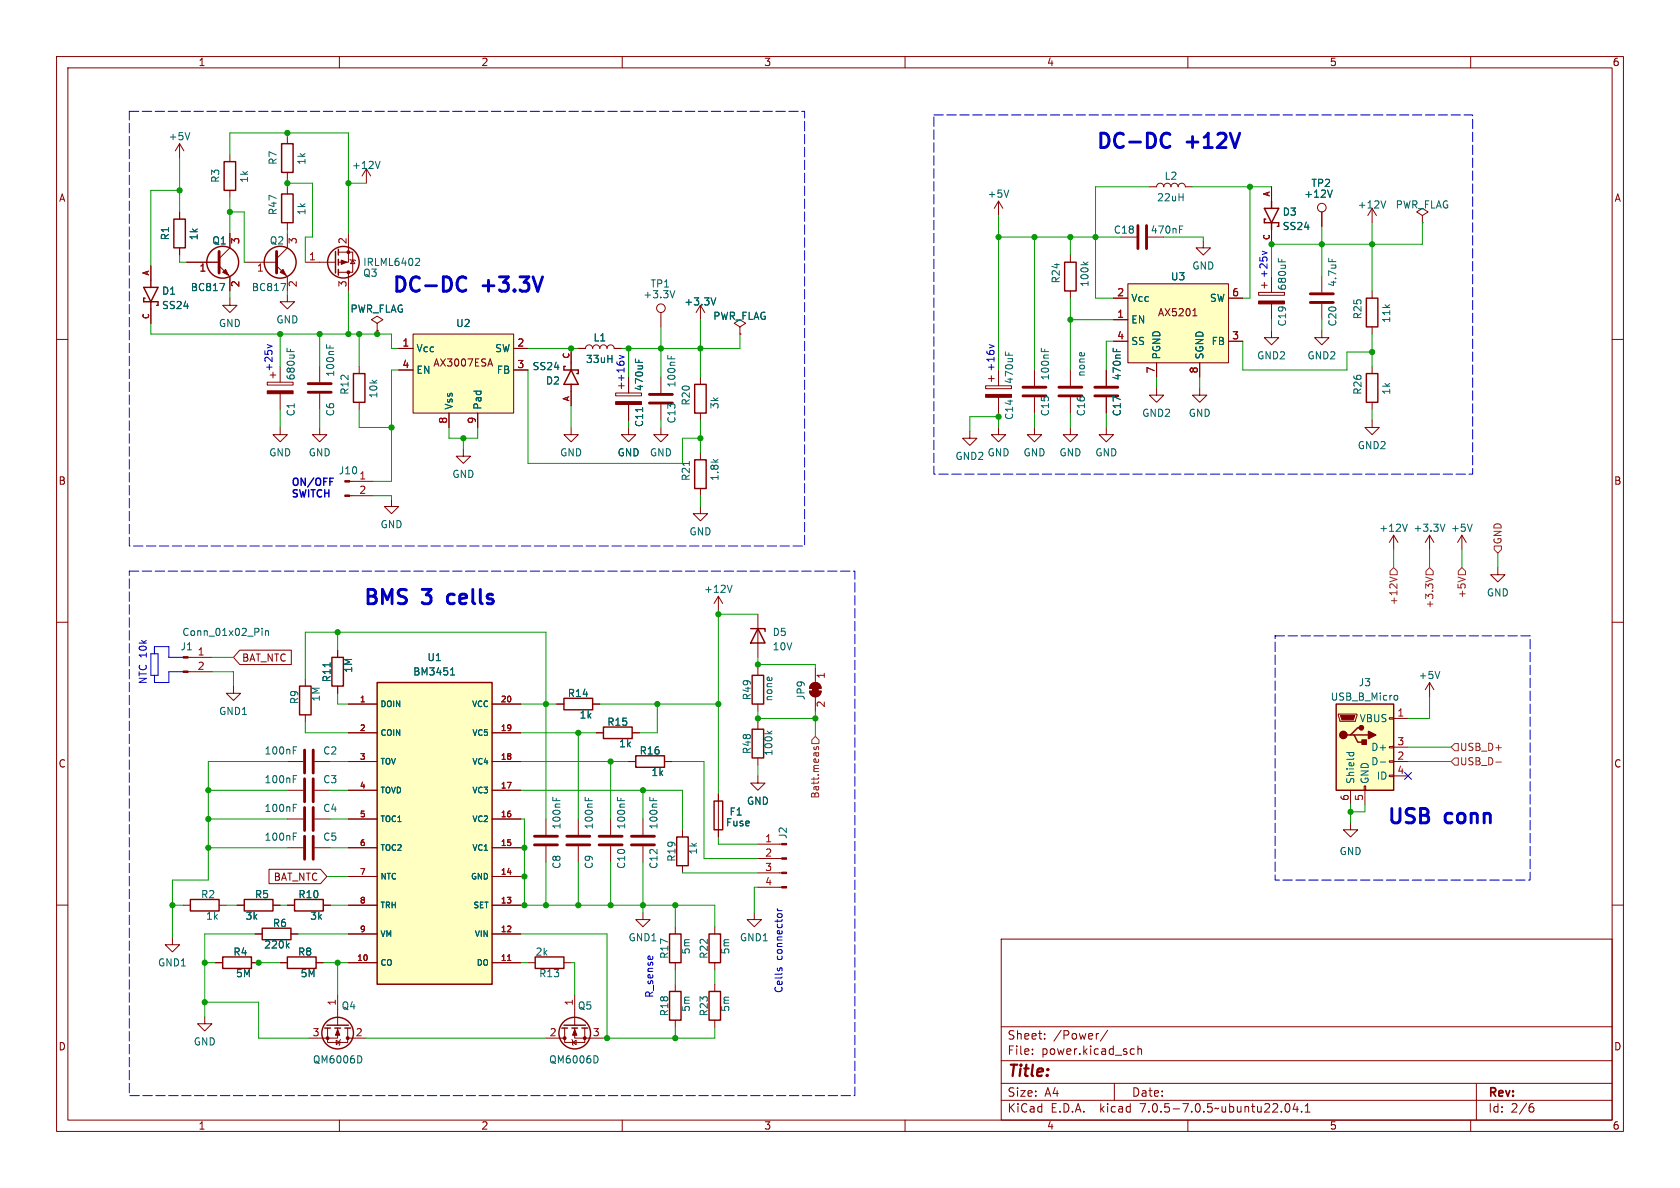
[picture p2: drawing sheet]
<svg xmlns="http://www.w3.org/2000/svg" width="297mm" height="210mm" viewBox="0 0 297 210" stroke-linecap="round" stroke-linejoin="round" font-family="sans-serif">
<defs><g id="words">
<g font-size="3.5" fill="#0000c2">
<text x="193.7" y="26.4">DC-DC</text>
<text x="209.7" y="26.4">+12V</text>
<text x="69.2" y="51.8">DC-DC</text>
<text x="85.2" y="51.8">+3.3V</text>
<text x="64.1" y="107.1">BMS</text>
<text x="74.7" y="107.1">3</text>
<text x="79.8" y="107.1">cells</text>
<text x="245.1" y="145.8">USB</text>
<text x="255.4" y="145.8">conn</text>
</g>
<text font-size="2.8" fill="#840000" x="178" y="190.8">Title:</text>
<g font-size="2.1" fill="#840000">
<text x="178" y="183.9">Sheet:</text>
<text x="186.2" y="183.9">/Power/</text>
<text x="178" y="186.6">File:</text>
<text x="184" y="186.6">power.kicad_sch</text>
<text x="178" y="196.8">KiCad</text>
<text x="178" y="194">Size:</text>
<text x="184.6" y="194">A4</text>
<text x="185.7" y="196.8">E.D.A.</text>
<text x="194.4" y="196.8">kicad</text>
<text x="200" y="194">Date:</text>
<text x="201.5" y="196.8">7.0.5-7.0.5~ubuntu22.04.1</text>
<text x="263" y="194.2">Rev:</text>
<text x="263" y="196.8">Id:</text>
<text x="267" y="196.8">2/6</text>
</g>
<g font-size="1.8" fill="#840000">
<text x="35" y="11.8">1</text>
<text x="85" y="11.8">2</text>
<text x="135" y="11.8">3</text>
<text x="185" y="11.8">4</text>
<text x="235" y="11.8">5</text>
<text x="285" y="11.8">6</text>
<text x="10.4" y="35.8">A</text>
<text x="285.4" y="35.8">A</text>
<text x="204.6" y="56.1">AX5201</text>
<text x="76.6" y="65">AX3007ESA</text>
<text x="10.3" y="85.8">B</text>
<text x="285.3" y="85.8">B</text>
<text x="42.7" y="117.1">BAT_NTC</text>
<text x="10.3" y="135.8">C</text>
<text x="285.3" y="135.8">C</text>
<text x="48.4" y="155.9">BAT_NTC</text>
<text x="10.3" y="185.8">D</text>
<text x="285.3" y="185.8">D</text>
<text x="35" y="199.8">1</text>
<text x="85" y="199.8">2</text>
<text x="135" y="199.8">3</text>
<text x="185" y="199.8">4</text>
<text x="235" y="199.8">5</text>
<text x="285" y="199.8">6</text>
</g>
<g font-size="1.8" fill="#006464">
<text x="29.8" y="25">+5V</text>
<text x="49.1" y="29.2" transform="rotate(-90 49.1 29.2)">R7</text>
<text x="54.2" y="29.2" transform="rotate(-90 54.2 29.2)">1k</text>
<text x="38.9" y="32.4" transform="rotate(-90 38.9 32.4)">R3</text>
<text x="44" y="32.4" transform="rotate(-90 44 32.4)">1k</text>
<text x="62.2" y="30">+12V</text>
<text x="174.5" y="35.1">+5V</text>
<text x="204.5" y="35.8">22uH</text>
<text x="205.8" y="31.9">L2</text>
<text x="230.5" y="35.1">+12V</text>
<text x="231.8" y="33.2">TP2</text>
<text x="49.1" y="38.1" transform="rotate(-90 49.1 38.1)">R47</text>
<text x="54.2" y="38.1" transform="rotate(-90 54.2 38.1)">1k</text>
<text x="196.8" y="41.5">C18</text>
<text x="203.4" y="41.5">470nF</text>
<text x="226.7" y="38.3">D3</text>
<text x="226.7" y="40.8">SS24</text>
<text x="240" y="37">+12V</text>
<text x="246.7" y="37">PWR_FLAG</text>
<text x="30" y="42.5" transform="rotate(-90 30 42.5)">R1</text>
<text x="35.1" y="42.5" transform="rotate(-90 35.1 42.5)">1k</text>
<text x="37.5" y="43.4">Q1</text>
<text x="47.6" y="43.4">Q2</text>
<text x="64.1" y="47.2">IRLML6402</text>
<text x="210.7" y="47.8">GND</text>
<text x="28.6" y="52.3">D1</text>
<text x="33.7" y="51.6">BC817</text>
<text x="44.5" y="51.6">BC817</text>
<text x="64.1" y="49.1">Q3</text>
<text x="113.7" y="52.9">+3.3V</text>
<text x="114.9" y="51">TP1</text>
<text x="187.5" y="50.2" transform="rotate(-90 187.5 50.2)">R24</text>
<text x="192.6" y="50.8" transform="rotate(-90 192.6 50.8)">100k</text>
<text x="199.9" y="53.5">Vcc</text>
<text x="206.9" y="49.7">U3</text>
<text x="213.9" y="53.5">SW</text>
<text x="227.5" y="51.4" transform="rotate(-90 227.5 51.4)">680uF</text>
<text x="236.4" y="50.8" transform="rotate(-90 236.4 50.8)">4.7uF</text>
<text x="28.6" y="54.8">SS24</text>
<text x="38.6" y="58">GND</text>
<text x="48.8" y="57.3">GND</text>
<text x="61.9" y="55.4">PWR_FLAG</text>
<text x="80.6" y="58">U2</text>
<text x="120.9" y="54.2">+3.3V</text>
<text x="126" y="56.7">PWR_FLAG</text>
<text x="199.9" y="57.3">EN</text>
<text x="227.5" y="57.8" transform="rotate(-90 227.5 57.8)">C19</text>
<text x="236.4" y="57.8" transform="rotate(-90 236.4 57.8)">C20</text>
<text x="240.9" y="56.5" transform="rotate(-90 240.9 56.5)">R25</text>
<text x="245.9" y="57.1" transform="rotate(-90 245.9 57.1)">11k</text>
<text x="73.5" y="62.4">Vcc</text>
<text x="87.5" y="62.4">SW</text>
<text x="94.1" y="65.6">SS24</text>
<text x="103.5" y="64.3">33uH</text>
<text x="104.9" y="60.5">L1</text>
<text x="199.9" y="61.2">SS</text>
<text x="205.3" y="63.6" transform="rotate(-90 205.3 63.6)">PGND</text>
<text x="212.9" y="63.6" transform="rotate(-90 212.9 63.6)">SGND</text>
<text x="214.2" y="61.2">FB</text>
<text x="222.2" y="63.7">GND2</text>
<text x="231.1" y="63.7">GND2</text>
<text x="52.3" y="67.3" transform="rotate(-90 52.3 67.3)">680uF</text>
<text x="59.2" y="66.7" transform="rotate(-90 59.2 66.7)">100nF</text>
<text x="61.8" y="69.8" transform="rotate(-90 61.8 69.8)">R12</text>
<text x="66.9" y="70.5" transform="rotate(-90 66.9 70.5)">10k</text>
<text x="73.5" y="66.2">EN</text>
<text x="87.8" y="66.2">FB</text>
<text x="96.4" y="68.1">D2</text>
<text x="113.9" y="69.2" transform="rotate(-90 113.9 69.2)">470uF</text>
<text x="119.6" y="68.6" transform="rotate(-90 119.6 68.6)">100nF</text>
<text x="122.1" y="71.7" transform="rotate(-90 122.1 71.7)">R20</text>
<text x="179.3" y="67.9" transform="rotate(-90 179.3 67.9)">470uF</text>
<text x="185.6" y="67.3" transform="rotate(-90 185.6 67.3)">100nF</text>
<text x="192" y="66.7" transform="rotate(-90 192 66.7)">none</text>
<text x="198.3" y="67.3" transform="rotate(-90 198.3 67.3)">470nF</text>
<text x="240.9" y="69.8" transform="rotate(-90 240.9 69.8)">R26</text>
<text x="245.9" y="69.8" transform="rotate(-90 245.9 69.8)">1k</text>
<text x="52.3" y="73.7" transform="rotate(-90 52.3 73.7)">C1</text>
<text x="59.2" y="73.7" transform="rotate(-90 59.2 73.7)">C6</text>
<text x="80.2" y="72.5" transform="rotate(-90 80.2 72.5)">Vss</text>
<text x="85.3" y="72.5" transform="rotate(-90 85.3 72.5)">Pad</text>
<text x="113.9" y="75.6" transform="rotate(-90 113.9 75.6)">C11</text>
<text x="119.6" y="74.9" transform="rotate(-90 119.6 74.9)">C13</text>
<text x="127.2" y="72.4" transform="rotate(-90 127.2 72.4)">3k</text>
<text x="179.3" y="74.3" transform="rotate(-90 179.3 74.3)">C14</text>
<text x="185.6" y="73.7" transform="rotate(-90 185.6 73.7)">C15</text>
<text x="192" y="73.7" transform="rotate(-90 192 73.7)">C16</text>
<text x="198.3" y="73.7" transform="rotate(-90 198.3 73.7)">C17</text>
<text x="201.9" y="73.9">GND2</text>
<text x="210.1" y="73.9">GND</text>
<text x="47.5" y="80.8">GND</text>
<text x="54.5" y="80.8">GND</text>
<text x="99" y="80.8">GND</text>
<text x="109.1" y="80.8">GND</text>
<text x="114.8" y="80.8">GND</text>
<text x="168.8" y="81.5">GND2</text>
<text x="174.5" y="80.8">GND</text>
<text x="180.9" y="80.8">GND</text>
<text x="187.2" y="80.8">GND</text>
<text x="193.6" y="80.8">GND</text>
<text x="240" y="79.6">GND2</text>
<text x="59.8" y="84">J10</text>
<text x="63.5" y="84.8">1</text>
<text x="79.9" y="84.6">GND</text>
<text x="122.1" y="85.1" transform="rotate(-90 122.1 85.1)">R21</text>
<text x="127.2" y="85.1" transform="rotate(-90 127.2 85.1)">1.8k</text>
<text x="67.2" y="93.5">GND</text>
<text x="121.8" y="94.8">GND</text>
<text x="243.8" y="94.2">+12V</text>
<text x="249.8" y="94.2">+3.3V</text>
<text x="256.4" y="94.2">+5V</text>
<text x="124.4" y="105">+12V</text>
<text x="262.8" y="105.6">GND</text>
<text x="32.2" y="112.6">Conn_01x02_Pin</text>
<text x="136.5" y="112.6">D5</text>
<text x="31.9" y="115.1">J1</text>
<text x="62.4" y="119" transform="rotate(-90 62.4 119)">1M</text>
<text x="73" y="119.6">BM3451</text>
<text x="75.5" y="117">U1</text>
<text x="136.5" y="115.1">10V</text>
<text x="52.9" y="124.5" transform="rotate(-90 52.9 124.5)">R9</text>
<text x="56.7" y="124.1" transform="rotate(-90 56.7 124.1)">1M</text>
<text x="58.6" y="120.7" transform="rotate(-90 58.6 120.7)">R11</text>
<text x="100.3" y="123.4">R14</text>
<text x="132.9" y="123.8" transform="rotate(-90 132.9 123.8)">R49</text>
<text x="136.7" y="124.1" transform="rotate(-90 136.7 124.1)">none</text>
<text x="142.4" y="123.8" transform="rotate(-90 142.4 123.8)">JP9</text>
<text x="235.2" y="124">USB_B_Micro</text>
<text x="240.1" y="121.5">J3</text>
<text x="250.7" y="120.2">+5V</text>
<text x="38.7" y="126.6">GND1</text>
<text x="102.4" y="127.2">1k</text>
<text x="107.3" y="128.5">R15</text>
<text x="240.3" y="127.8">VBUS</text>
<text x="46.7" y="133.5">100nF</text>
<text x="57.1" y="133.5">C2</text>
<text x="109.4" y="132.3">1k</text>
<text x="113" y="133.5">R16</text>
<text x="115.1" y="137.4">1k</text>
<text x="132.9" y="133.4" transform="rotate(-90 132.9 133.4)">R48</text>
<text x="136.7" y="133.7" transform="rotate(-90 136.7 133.7)">100k</text>
<text x="242.4" y="135.4">D-</text>
<text x="242.4" y="132.9">D+</text>
<text x="243.4" y="138">ID</text>
<text x="46.7" y="138.6">100nF</text>
<text x="46.7" y="143.7">100nF</text>
<text x="57.1" y="138.6">C3</text>
<text x="57.1" y="143.7">C4</text>
<text x="132" y="142.4">GND</text>
<text x="239.6" y="138.7" transform="rotate(-90 239.6 138.7)">Shield</text>
<text x="242.1" y="138.7" transform="rotate(-90 242.1 138.7)">GND</text>
<text x="46.7" y="148.8">100nF</text>
<text x="57.1" y="148.8">C5</text>
<text x="99.3" y="146.7" transform="rotate(-90 99.3 146.7)">100nF</text>
<text x="105" y="146.7" transform="rotate(-90 105 146.7)">100nF</text>
<text x="110.7" y="146.7" transform="rotate(-90 110.7 146.7)">100nF</text>
<text x="116.4" y="146.7" transform="rotate(-90 116.4 146.7)">100nF</text>
<text x="128.3" y="146.2">Fuse</text>
<text x="128.9" y="144.3">F1</text>
<text x="139.3" y="148.4" transform="rotate(-90 139.3 148.4)">J2</text>
<text x="99.3" y="153.7" transform="rotate(-90 99.3 153.7)">C8</text>
<text x="105" y="153.7" transform="rotate(-90 105 153.7)">C9</text>
<text x="110.7" y="153.7" transform="rotate(-90 110.7 153.7)">C10</text>
<text x="116.4" y="153.7" transform="rotate(-90 116.4 153.7)">C12</text>
<text x="119.6" y="152.4" transform="rotate(-90 119.6 152.4)">R19</text>
<text x="123.4" y="151.1" transform="rotate(-90 123.4 151.1)">1k</text>
<text x="236.8" y="151.3">GND</text>
<text x="35.5" y="158.9">R2</text>
<text x="45" y="158.9">R5</text>
<text x="52.7" y="158.9">R10</text>
<text x="36.4" y="162.8">1k</text>
<text x="43.3" y="162.8">3k</text>
<text x="46.6" y="167.8">220k</text>
<text x="48.2" y="164">R6</text>
<text x="54.8" y="162.8">3k</text>
<text x="111.1" y="166.6">GND1</text>
<text x="130.7" y="166.6">GND1</text>
<text x="27.9" y="171">GND1</text>
<text x="41.2" y="169.1">R4</text>
<text x="41.7" y="172.9">5M</text>
<text x="52.6" y="169.1">R8</text>
<text x="53.1" y="172.9">5M</text>
<text x="94.6" y="169.1">2k</text>
<text x="95.3" y="172.9">R13</text>
<text x="118.3" y="169.6" transform="rotate(-90 118.3 169.6)">R17</text>
<text x="122.1" y="168.8" transform="rotate(-90 122.1 168.8)">5m</text>
<text x="125.3" y="169.6" transform="rotate(-90 125.3 169.6)">R22</text>
<text x="129.1" y="168.8" transform="rotate(-90 129.1 168.8)">5m</text>
<text x="60.3" y="178.6">Q4</text>
<text x="102.1" y="178.6">Q5</text>
<text x="118.3" y="179.7" transform="rotate(-90 118.3 179.7)">R18</text>
<text x="122.1" y="178.9" transform="rotate(-90 122.1 178.9)">5m</text>
<text x="125.3" y="179.7" transform="rotate(-90 125.3 179.7)">R23</text>
<text x="129.1" y="178.9" transform="rotate(-90 129.1 178.9)">5m</text>
<text x="34.2" y="185">GND</text>
<text x="55.3" y="188.2">QM6006D</text>
<text x="97" y="188.2">QM6006D</text>
</g>
<g font-size="1.8" fill="#a90000">
<text x="42.5" y="43.2" transform="rotate(-90 42.5 43.2)">3</text>
<text x="52.7" y="43.2" transform="rotate(-90 52.7 43.2)">3</text>
<text x="54.6" y="46.1">1</text>
<text x="61.3" y="43.2" transform="rotate(-90 61.3 43.2)">2</text>
<text x="35.2" y="48.3">1</text>
<text x="42.5" y="50.8" transform="rotate(-90 42.5 50.8)">2</text>
<text x="45.4" y="48.3">1</text>
<text x="52.7" y="50.8" transform="rotate(-90 52.7 50.8)">2</text>
<text x="61.3" y="50.8" transform="rotate(-90 61.3 50.8)">3</text>
<text x="197.5" y="52.5">2</text>
<text x="217.8" y="52.5">6</text>
<text x="197.5" y="56.3">1</text>
<text x="71.1" y="61.3">1</text>
<text x="71.1" y="65.2">4</text>
<text x="91.4" y="61.3">2</text>
<text x="91.4" y="65.2">3</text>
<text x="197.5" y="60.1">4</text>
<text x="217.8" y="60.1">3</text>
<text x="204.2" y="66.1" transform="rotate(-90 204.2 66.1)">7</text>
<text x="211.8" y="66.1" transform="rotate(-90 211.8 66.1)">8</text>
<text x="79.1" y="75" transform="rotate(-90 79.1 75)">8</text>
<text x="84.2" y="75" transform="rotate(-90 84.2 75)">9</text>
<text x="63.5" y="87.4">2</text>
<text x="34.9" y="116">1</text>
<text x="34.9" y="118.5">2</text>
<text x="146" y="125.1" transform="rotate(-90 146 125.1)">2</text>
<text x="146" y="120" transform="rotate(-90 146 120)">1</text>
<text x="247" y="126.7">1</text>
<text x="247" y="131.8">3</text>
<text x="247" y="134.4">2</text>
<text x="247" y="136.9">4</text>
<text x="238.5" y="141.6" transform="rotate(-90 238.5 141.6)">6</text>
<text x="241" y="141.6" transform="rotate(-90 241 141.6)">5</text>
<text x="135.2" y="149">1</text>
<text x="135.2" y="151.5">2</text>
<text x="135.2" y="154.1">3</text>
<text x="135.2" y="156.6">4</text>
<text x="59.4" y="177.8" transform="rotate(-90 59.4 177.8)">1</text>
<text x="101.3" y="177.8" transform="rotate(-90 101.3 177.8)">1</text>
<text x="55.2" y="183.3">3</text>
<text x="62.8" y="183.3">2</text>
<text x="97.1" y="183.3">2</text>
<text x="104.7" y="183.3">3</text>
</g>
<g font-size="1.8" fill="#0000c2">
<text x="224.2" y="49.3" transform="rotate(-90 224.2 49.3)">+25v</text>
<text x="48.3" y="65.8" transform="rotate(-90 48.3 65.8)">+25v</text>
<text x="175.9" y="65.8" transform="rotate(-90 175.9 65.8)">+16v</text>
<text x="110.5" y="67.7" transform="rotate(-90 110.5 67.7)">+16v</text>
<text x="51.4" y="86">ON/OFF</text>
<text x="51.4" y="88">SWITCH</text>
<text x="26" y="121" transform="rotate(-90 26 121)">NTC 10k</text>
<text x="138.4" y="169.8" transform="rotate(-90 138.4 169.8)">connector</text>
<text x="115.6" y="176.4" transform="rotate(-90 115.6 176.4)">R_sense</text>
<text x="138.4" y="175.6" transform="rotate(-90 138.4 175.6)">Cells</text>
</g>
<g font-size="1.8" fill="#725600">
<text x="265.6" y="96.3" transform="rotate(-90 265.6 96.3)">GND</text>
<text x="247.2" y="107" transform="rotate(-90 247.2 107)">+12V</text>
<text x="253.6" y="107.6" transform="rotate(-90 253.6 107.6)">+3.3V</text>
<text x="259.3" y="105.8" transform="rotate(-90 259.3 105.8)">+5V</text>
<text x="258" y="132.9">USB_D+</text>
<text x="258" y="135.4">USB_D-</text>
<text x="145" y="141.2" transform="rotate(-90 145 141.2)">Batt.meas</text>
</g>
<g font-size="1.4" fill="#a90000">
<text x="224.5" y="34.8" transform="rotate(-90 224.5 34.8)">A</text>
<text x="224.5" y="42.5" transform="rotate(-90 224.5 42.5)">C</text>
<text x="26.4" y="48.8" transform="rotate(-90 26.4 48.8)">A</text>
<text x="26.4" y="56.5" transform="rotate(-90 26.4 56.5)">C</text>
<text x="100.7" y="63.5" transform="rotate(-90 100.7 63.5)">C</text>
<text x="100.7" y="71" transform="rotate(-90 100.7 71)">A</text>
<text x="63.6" y="124.2">1</text>
<text x="88.5" y="124.2">20</text>
<text x="63.6" y="129.3">2</text>
<text x="88.5" y="129.3">19</text>
<text x="63.6" y="134.4">3</text>
<text x="88.5" y="134.4">18</text>
<text x="63.6" y="139.4">4</text>
<text x="88.5" y="139.4">17</text>
<text x="63.6" y="144.5">5</text>
<text x="63.6" y="149.6">6</text>
<text x="88.5" y="149.6">15</text>
<text x="88.5" y="144.5">16</text>
<text x="63.6" y="154.7">7</text>
<text x="88.5" y="154.7">14</text>
<text x="63.6" y="159.8">8</text>
<text x="88.5" y="159.8">13</text>
<text x="63.6" y="164.8">9</text>
<text x="88.5" y="164.8">12</text>
<text x="63.1" y="169.9">10</text>
<text x="88.5" y="169.9">11</text>
</g>
<g font-size="1.4" fill="#006464">
<text x="67.2" y="125.2">DOIN</text>
<text x="83.4" y="125.2">VCC</text>
<text x="67.2" y="130.2">COIN</text>
<text x="83.5" y="130.2">VC5</text>
<text x="67.2" y="135.3">TOV</text>
<text x="83.5" y="135.3">VC4</text>
<text x="67.2" y="140.4">TOVD</text>
<text x="83.5" y="140.4">VC3</text>
<text x="67.2" y="145.5">TOC1</text>
<text x="83.5" y="145.5">VC2</text>
<text x="67.2" y="150.6">TOC2</text>
<text x="67.2" y="155.6">NTC</text>
<text x="83.2" y="155.6">GND</text>
<text x="83.5" y="150.6">VC1</text>
<text x="67.2" y="160.7">TRH</text>
<text x="83.6" y="160.7">SET</text>
<text x="67.2" y="165.8">VM</text>
<text x="83.9" y="165.8">VIN</text>
<text x="67.2" y="170.9">CO</text>
<text x="84.2" y="170.9">DO</text>
</g>
</g></defs>
<g fill="none" stroke="#840000" stroke-width=".18">
<path d="M10 10h277v190h-277zM12 12h273v186h-273zM60 10v2M110 10v2M160 10v2M210 10v2M260 10v2M31.7 25.4v2.5M31.7 37.5v1.2M31.7 25.4l-.7 1.3M31.7 25.4l.8 1.3M40.6 27.3v1.3"/>
<path d="M40.6 33.7v1.2M50.8 24.1v1.3M50.8 30.5v1.3M50.8 33v1.3M50.8 39.4v1.2M64.8 29.8l-.8 1.3M64.8 29.8v2.6M64.8 29.8l.7 1.3M176.5 35.6l-.7 1.2M176.5 35.6v2.5M176.5 35.6l.8 1.2M203.2 33h1.3a.64 .64 0 0 1 .6-.6 .64 .64 0 0 1 .6 .6 .64 .64 0 0 1 .7-.6 .64 .64 0 0 1 .6 .6 .64 .64 0 0 1 .6-.6 .64 .64 0 0 1 .7 .6 .64 .64 0 0 1 .6-.6 .64 .64 0 0 1 .6 .6h1.3"/>
<path d="M224.8 33v2.6M233.7 37.5v2.5M242.6 36.8v2.6M242.6 36.8l-.8 1.3M242.6 36.8l.7 1.3M251.5 38.1l1-.6-1-.7-1.1 .7 1.1 .6v1.3M251.5 39.4h.1M10 60h2M26.7 47v2.5M26.7 54.6v2.6M31.7 43.8v1.3M33 46.4h5.7"/>
<path d="M38.7 47l1.9 1.9v2.5M40.6 52.7v1.3h1.3l-1.3 1.2-1.2-1.2h1.2M40.6 41.3v2.5l-1.9 1.9M43.2 46.4h5.7M48.9 47l1.9 1.9v2.5M50.8 52.1v1.2h1.3l-1.3 1.3-1.3-1.3h1.3M50.8 41.3v2.5l-1.9 1.9M54 46.4h5.3M59.8 44.6h2.6v3.5h-2.6M61.6 41.3v5.1h-1.8M61.6 48.1v3.3M61.8 45.8l.2 .2h.7l.2 .1"/>
<path d="M62.4 46l.3 .6h-.7zM66.7 57.2l1-.7-1-.6-1 .6 1 .7v1.2M66.7 58.4h.1M73 59.1h17.8v13.9h-17.8zM116.8 55.2v2.6M123.8 54l-.7 1.2M123.8 54v2.5M123.8 54l.8 1.2M130.8 57.8l1-.6-1-.7-1 .7 1 .6v1.3M130.8 59.1h.1M189.2 45.1v1.3M189.2 51.4v1.3"/>
<path d="M196.8 56.5h2.6M196.8 52.7h2.6M198.1 41.9h2.8M199.4 50.2h17.8v13.9h-17.8zM210.9 55.8h.7M211.1 54.7l.1-.1v1.2M212.7 42.5v1.3h1.3l-1.3 1.3-1.2-1.3h1.2M217.2 52.7h2.5M222.5 51.7h4.6v.5h-4.6zM223 50.4h1M223.5 49.9v1M224.8 58.4v1.3h1.3l-1.3 1.3-1.3-1.3h1.3"/>
<path d="M224.8 40.6v2.6M224.8 48.9v2.8M224.8 53.7v2.8M233.7 58.4v1.3h1.2l-1.2 1.3-1.3-1.3h1.3M233.7 48.9v2.8M233.7 53.7v2.8M242.6 51.4v1.3M242.6 57.8v1.3M285 60h2M47.2 67.6h4.6v.5h-4.6zM48.3 65.8v1M49.5 75.6v1.2h1.3l-1.3 1.3-1.2-1.3h1.2"/>
<path d="M49.5 64.8v2.8M49.5 69.6v2.8M56.5 75.6v1.2h1.3l-1.3 1.3-1.3-1.3h1.3M56.5 64.8v2.8M56.5 69.6v2.8M63.5 64.8v1.2M63.5 71.1v1.3M70.5 61.6h2.5M70.5 65.4h2.5M79.4 73v2.6M81.9 79.4v1.2h1.3l-1.3 1.3-1.3-1.3h1.3M84.5 73v2.6"/>
<path d="M86.7 63.4l.4 1.3M90.8 61.6h2.5M90.8 65.4h2.5M101 75.6v1.2h1.2l-1.2 1.3-1.3-1.3h1.3M101 61.6v2.5M101 69.2v2.6M102.2 61.6h1.3a.64 .64 0 0 1 .6-.6 .64 .64 0 0 1 .7 .6 .64 .64 0 0 1 .6-.6 .64 .64 0 0 1 .6 .6 .64 .64 0 0 1 .7-.6 .64 .64 0 0 1 .6 .6 .64 .64 0 0 1 .6-.6 .64 .64 0 0 1 .7 .6h1.3M108.8 69.5h4.6v.5h-4.6zM109.9 67.7v1M111.1 75.6v1.2h1.3l-1.3 1.3-1.2-1.3h1.2M111.1 66.7v2.8M111.1 71.5v2.8"/>
<path d="M116.8 75.6v1.2h1.3l-1.3 1.3-1.2-1.3h1.2M116.8 66.7v2.8M116.8 71.5v2.8M123.8 66.7v1.2M123.8 73v1.3M171.4 76.2v1.3h1.3l-1.3 1.2-1.2-1.2h1.2M174.2 68.2h4.6v.5h-4.6zM174.8 66.9h1M175.3 66.4v1M176.5 75.6v1.2h1.3l-1.3 1.3-1.2-1.3h1.2M176.5 65.4v2.8M176.5 70.2v2.8"/>
<path d="M182.9 75.6v1.2h1.2l-1.2 1.3-1.3-1.3h1.3M182.9 65.4v2.8M182.9 70.2v2.8M189.2 75.6v1.2h1.3l-1.3 1.3-1.2-1.3h1.2M189.2 65.4v2.8M189.2 70.2v2.8M195.6 75.6v1.2h1.2l-1.2 1.3-1.3-1.3h1.3M195.6 65.4v2.8M195.6 70.2v2.8M196.8 60.3h2.6M204.5 68.6v1.3h1.2l-1.2 1.2-1.3-1.2h1.3M204.5 64.1v2.6"/>
<path d="M212.1 68.6v1.3h1.3l-1.3 1.2-1.3-1.2h1.3M212.1 64.1v2.6M217.2 60.3h2.5M242.6 74.3v1.3h1.2l-1.2 1.2-1.3-1.2h1.3M242.6 64.8v1.2M242.6 71.1v1.3M61.8 87.6h4.2M61.8 85.1h4.2M69.2 88.3v1.2h1.3l-1.3 1.3-1.3-1.3h1.3M123.8 89.5v1.3h1.3l-1.3 1.3-1.2-1.3h1.2M123.8 80v1.3M123.8 86.4v1.2"/>
<path d="M246.4 94.6l-.8 1.3M246.4 94.6v2.6M246.4 94.6l.7 1.3M252.7 94.6l-.7 1.3M252.7 94.6v2.6M252.7 94.6l.8 1.3M258.4 94.6l-.7 1.3M258.4 94.6v2.6M258.4 94.6l.8 1.3M10 110h2M33.2 118.7h4.3M33.2 116.2h4.3"/>
<path d="M42.4 114.9h9.1v2.6h-9.1l-1.1-1.3zM59.7 114.9v1.3M127 105.4l-.8 1.3M127 105.4v2.6M127 105.4l.8 1.3M134 108.6v7.6M134 118.1v1.3M144.1 118.1v2.6M264.8 100.3v1.3h1.3l-1.3 1.3-1.3-1.3h1.3M285 110h2M41.3 121.3v1.3h1.2l-1.2 1.2-1.3-1.2h1.3M50.8 139.7h2.8"/>
<path d="M50.8 134.6h2.8M54 120v1.3M54 126.4v1.2M55.6 139.7h2.8M55.6 134.6h2.8M59.7 121.3v1.3M61.6 139.7h5.1M61.6 124.5h5.1M61.6 134.6h5.1M61.6 129.5h5.1M87 139.7h5.1M87 124.5h5.1"/>
<path d="M87 134.6h5.1M87 129.5h5.1M98.4 124.5h1.3M104.8 124.5h1.2M105.4 129.5h1.3M111.1 134.6h1.3M111.8 129.5h1.2M117.5 134.6h1.2M134 137.2v1.2h1.3l-1.3 1.3-1.3-1.3h1.3M134 124.5v1.2M134 127.6v1.3M134 134v1.3"/>
<path d="M143.1 122.2h2.1a1.02 1.02 0 0 1-1.1 1 1.02 1.02 0 0 1-1-1zM143.4 120.9a1.02 1.02 0 0 1 1.1-.2 1.02 1.02 0 0 1 .7 1h-2.1zM144.1 123.2v2.5M236.6 126.2h3.3v.3l-.3 1h-2.7zM238.8 139.7v2.5M241.2 138.9h.2v.8h-.2zM241.3 139.7v2.5M245.6 137h.8v.3h-.8zM245.6 134.5h.8v.2h-.8zM245.6 132h.8v.2h-.8zM245.6 126.9h.8v.2h-.8zM246.4 134.6h2.5"/>
<path d="M246.4 127h2.5M246.4 132.1h2.5M246.4 137.2h2.5M252.7 120.7v2.5M252.7 120.7l-.7 1.2M252.7 120.7l.8 1.2M10 160h2M47.6 153.7h9.1l1.1 1.2-1.1 1.3h-9.1zM50.8 144.8h2.8M50.8 149.9h2.8M55.6 144.8h2.8M55.6 149.9h2.8"/>
<path d="M61.6 144.8h5.1M61.6 149.9h5.1M61.6 154.9h5.1M87 144.8h5.1M87 149.9h5.1M87 154.9h5.1M96.5 144.8v2.8M96.5 149.6v2.8M102.2 144.8v2.8M102.2 149.6v2.8M107.9 144.8v2.8M107.9 149.6v2.8"/>
<path d="M113.7 144.8v2.8M113.7 149.6v2.8M120.6 146.7v1.3M120.6 153v1.3M127 140.3v7.7M134 156.8h4.2M134 154.3h4.2M134 151.8h4.2M134 149.2h4.2M238.8 145.4v1.3h1.2l-1.2 1.3-1.3-1.3h1.3M285 160h2M30.5 165.7v1.3h1.2l-1.2 1.3-1.3-1.3h1.3"/>
<path d="M32.4 160h1.3M36.2 179.7v1.3h1.3l-1.3 1.2-1.3-1.2h1.3M38.1 170.2h1.3M38.7 160h1.3M41.9 160h1.3M44.4 170.2h1.3M45.1 165.1h1.3M48.3 160h1.2M49.5 170.2h1.3M50.8 160h1.3M51.4 165.1h1.3M55.9 170.2h1.2"/>
<path d="M57.1 160h1.3M59.7 175.9v5.3M61.6 170.2h5.1M61.6 165.1h5.1M61.6 160h5.1M87 170.2h5.1M87 165.1h5.1M87 160h5.1M93.3 170.2h1.3M99.7 170.2h1.3M101.6 175.9v5.3M113.7 161.3v1.3h1.2l-1.2 1.2-1.3-1.2h1.3"/>
<path d="M119.4 163.8v1.3M119.4 170.2v1.3M119.4 174v1.3M126.4 163.8v1.3M126.4 170.2v1.3M126.4 174v1.3M133.3 161.3v1.3h1.3l-1.3 1.2-1.2-1.2h1.2M177 166h108v32h-108zM57.9 181.7v2.6h3.6v-2.6M59.4 183.9l.7 .4-.7 .4zM59.7 181.7v1.8h-5.1M60 198v2"/>
<path d="M60.2 183.8l-.1 .1v.8l-.2 .1M61.5 183.5h3.3M96.5 183.5h3.3M99.8 181.7v2.6h3.6v-2.6M101.1 183.8l.1 .1v.8l.1 .1M101.2 184.3l.7-.4v.8zM101.6 181.7v1.8h5.1M110 198v2M119.4 180.3v1.3M126.4 180.3v1.3M160 198v2M177 194.5h108"/>
<path d="M177 191.5h108M177 187.5h108M177 181.5h108M182.5 186.3v.1M182.5 185.5v.1M184.7 183.6v.1M184.7 182.8v.1M194.2 182.7l-.2 .1M195.8 182.1l-1.3 2M197 191.5v3M200.1 185.4l.4 .1M200.5 186.3l-.4 .1"/>
<path d="M201.2 185.5l.2-.1 .3 .1 .1 .9M201.2 184.9v1.5M210 198v2M226.5 196.5v.1M227.3 195.2l.2-.1a.81 .81 0 0 1 .6 .6 .81 .81 0 0 1-.3 .8l-.1 .1a.81 .81 0 0 1-.4-1.4zM229 195l-.4 1.1h.9M229.3 195.6v1M230.1 196.5v.1M230.7 196.6h.9M230.7 195.5l.5-.4v1.5M260 198v2M261 191.5v6.5"/>
<path d="M270.5 195.7h.4l.3 .3-.2 .5h-.5M271 195.1l-.5 .1"/>
<circle cx="233.7" cy="36.7" r=".76"/>
<circle cx="116.8" cy="54.5" r=".76"/>
</g>
<g fill="#840000" stroke="#840000" stroke-width=".18">
<path d="M138.2 156.7h.9v.3h-.9z"/>
<path d="M138.2 154.2h.9v.2h-.9z"/>
<path d="M138.2 151.6h.9v.3h-.9z"/>
<path d="M138.2 149.1h.9v.3h-.9z"/>
<path d="M101.6 182l.4 1h-.8z"/>
<path d="M59.7 182l.4 1h-.8z"/>
<path d="M222.5 53.2h4.6v.5h-4.6z"/>
<path d="M174.2 69.7h4.6v.5h-4.6z"/>
<path d="M32.4 118.6h.8v.3h-.8z"/>
<path d="M32.4 116.1h.8v.2h-.8z"/>
<path d="M143.6 121.4h1.1v1h-1.1z"/>
<path d="M143.4 120.9a1.02 1.02 0 0 1 1.1-.2 1.02 1.02 0 0 1 .7 1h-2.1z"/>
<path d="M143.1 122.2h2.1a1.02 1.02 0 0 1-1.1 1 1.02 1.02 0 0 1-1-1z"/>
<path d="M39.9 47.6l.5 1-1-.5z"/>
<path d="M49.5 48.1l.5-.5 .5 1z"/>
<path d="M61 87.5h.8v.3h-.8z"/>
<path d="M61 85h.8v.2h-.8z"/>
<path d="M47.2 69.1h4.6v.5h-4.6z"/>
<path d="M60.3 46l1 .4-1 .3z"/>
<path d="M108.8 71h4.6v.5h-4.6z"/>
<path d="M237 126.5h2.5l-.2 .8h-2.1z"/>
<circle cx="103.4" cy="183.5" r=".25"/>
<circle cx="99.8" cy="183.5" r=".25"/>
<circle cx="57.9" cy="183.5" r=".25"/>
<circle cx="61.5" cy="183.5" r=".25"/>
<circle cx="61.6" cy="44.6" r=".25"/>
<circle cx="61.6" cy="48.1" r=".25"/>
</g>
<g fill="none" stroke="#840000" stroke-width=".25">
<path d="M30.7 38.7h2.1v5.1h-2.1zM39.6 28.6h2.1v5.1h-2.1zM49.8 25.4h2v5.1h-2zM49.8 34.3h2v5.1h-2zM223.5 36.8h2.6l-1.3 2.6zM223.8 38.7h-.3v.7h2.6v.6h-.3M224.8 35.6v1.2M224.8 39.4v1.2M25.4 50.8h2.5l-1.2 2.5zM25.7 52.7h-.3v.6h2.5v.7h-.2M26.7 49.5v1.3M26.7 53.3v1.3"/>
<path d="M59.3 44.5v3.8M59.8 44.1v1M59.8 45.8v1.1M59.8 47.6v1M188.2 46.4h2v5h-2zM241.6 52.7h2v5.1h-2zM62.5 66h2v5.1h-2zM99.9 64.8h-.2v.6h2.5v.6h-.2M101 64.1v1.3M101 67.9v1.3M101 65.4l1.2 2.5h-2.5zM122.8 67.9h2v5.1h-2z"/>
<path d="M241.6 66h2v5.1h-2zM122.8 81.3h2v5.1h-2zM58.7 116.2h2v5.1h-2zM132.7 111.1h2.6v.5M133 119.4h2v5.1h-2zM134 111.1l1.3 2.6h-2.6zM53 121.3h2v5.1h-2zM66.7 120.7h20.3v53.3h-20.3zM99.7 123.4h5.1v2.1h-5.1zM106.7 128.5h5.1v2.1h-5.1zM112.4 133.6h5.1v2h-5.1zM133 128.9h2v5.1h-2z"/>
<path d="M236.2 124.5h10.2v15.2h-10.2zM238.8 129.9h.6l.6 1.3h1.3M239.4 129.9h2.5M240.7 128.7h-.7l-1.2 1.2h-.7M33.7 159h5v2h-5zM43.2 159h5.1v2h-5.1zM52.1 159h5v2h-5zM119.6 148h2.1v5h-2.1zM126.2 141.6h1.6v5.1h-1.6zM39.4 169.2h5v2h-5zM46.4 164.1h5v2h-5zM50.8 169.2h5.1v2h-5.1z"/>
<path d="M94.6 169.2h5.1v2h-5.1zM118.4 165.1h2v5.1h-2zM118.4 175.3h2v5h-2zM125.3 175.3h2.1v5h-2.1zM125.3 165.1h2.1v5.1h-2.1zM57.4 181.7h1M57.8 181.2h3.8M59.2 181.7h1M61 181.7h1M99.3 181.7h1M99.7 181.2h3.8M101.1 181.7h1"/>
<path d="M102.9 181.7h1"/>
<circle cx="39.4" cy="46.4" r="2.82"/>
<circle cx="49.5" cy="46.4" r="2.82"/>
<circle cx="60.7" cy="46.4" r="2.79"/>
<circle cx="59.7" cy="182.6" r="2.79"/>
<circle cx="101.6" cy="182.6" r="2.79"/>
</g>
<g fill="none" stroke="#006464" stroke-width=".18">
<path d="M33.6 23.4l-.5 1.3M67.2 28.5l-.4 1.3M178.3 33.6l-.4 1.3M208.5 39.9h.6M235.5 33.6l-.4 1.3M245 35.5l-.4 1.3M38.9 50.1h.8l-.5 1.3M49.7 50.1h.8l-.5 1.3M73.6 45.7h.5l.1 .3-.8 .9h.8M119.3 51.4l-.4 1.2M126.5 52.6l-.4 1.3M191.5 46.3l.5 .5"/>
<path d="M192.3 46.3l-.4 .4M226 45.7v.6M234.9 45.6v.7M50.7 61.6v.6M57.7 60.9v.6M112.3 63.5v.6M118.1 62.8v.6M177.7 62.2v.6M184.1 61.6v.6M196.8 61.6v.6M248.8 92.7l-.4 1.2M255.5 92.7l-.5 1.2"/>
<path d="M260.3 92.7l-.5 1.2M46.3 111.1v.1M46.3 111.5v.8M46.9 111.5v.8M46.9 111.6l.2-.1 .3 .1 .1 .7M79.6 119.3h.8M79.8 118.4l.2-.3v1.2M129.4 103.4l-.4 1.3M254.5 118.7l-.4 1.3M51.8 137.1h.7M51.8 132h.7M135.6 129.2l.5 .5"/>
<path d="M136.5 129.2l-.5 .4M238.1 133h1.2M238.6 133l-.1 .4M239.3 133v.4M244 134.7h1M246.7 122.9l.3 .1 .1 .2-.1 .4-.3 .2M51.8 142.2h.7M51.8 147.3h.7M97.7 140.9v.6M103.4 140.9v.6M109.2 140.9v.6M114.9 140.9v.6"/>
<path d="M50.8 167.1l.3 .5M51.1 166.7l-.5 .5M63.8 186.8l.2 .4-.2 .5M105.6 186.8l.1 .4-.1 .5"/>
</g>
<g fill="none" stroke="#840000" stroke-width=".51">
<path d="M201.2 39.9v4M202.7 39.9v4M38.7 44.5v3.8M48.9 44.5v3.8M231.6 53.5h4.1M231.6 51.9h4.1M54.5 69.3h4M54.5 67.8h4M114.8 71.2h4.1M114.8 69.7h4.1M180.8 70h4.1M180.8 68.5h4.1"/>
<path d="M187.2 70h4.1M187.2 68.5h4.1M193.5 70h4.1M193.5 68.5h4.1M53.8 132.6v4.1M53.8 137.7v4M55.4 132.6v4.1M55.4 137.7v4M53.8 142.7v4.1M53.8 147.8v4.1M55.4 142.7v4.1M55.4 147.8v4.1"/>
<path d="M94.5 149.4h4.1M94.5 147.8h4.1M100.2 149.4h4.1M100.2 147.8h4.1M105.9 149.4h4.1M105.9 147.8h4.1M111.6 149.4h4.1M111.6 147.8h4.1"/>
</g>
<g fill="#ffffc2" stroke="#ffffc2" stroke-width=".18">
<path d="M199.4 50.2h17.8v13.9h-17.8z"/>
<path d="M66.7 120.7h20.3v53.3h-20.3z"/>
<path d="M73 59.1h17.8v13.9h-17.8z"/>
<path d="M236.2 124.5h10.2v15.2h-10.2z"/>
</g>
<path d="M89.7 169.8h.6" fill="none" stroke="#a90000" stroke-width=".18"/>
<g fill="#840000" stroke="#840000" stroke-width=".25">
<path d="M241.9 129.3l1.3 .6-1.3 .7z"/>
<path d="M240.8 130.8h.8v.8h-.8z"/>
<circle cx="237.5" cy="129.9" r=".63"/>
<circle cx="240.7" cy="128.7" r=".38"/>
</g>
<path d="M264.2 96.5h1.2v.7l-.6 .6-.6-.6zM245.7 102l1.3 .4M246.4 100.3l.6 .7v.6h-1.3v-.6zM252 102l1.3 .4M252.7 100.3l.7 .7v.6h-1.3v-.6zM257.8 101l.6-.7 .7 .7v.6h-1.3zM143.9 132v.3l.2 .2h.1l.2-.5h.3v.5M144.1 130.2l.7 .6v.6h-1.3v-.6zM257.2 131.4h.6v1.3h-.6l-.7-.6zM257.2 134h.6v1.3h-.6l-.7-.7zM264.4 134.7h1" fill="none" stroke="#725600" stroke-width=".18"/>
<path d="M223.1 44.4l.9 .3-.9 .3M47.2 60.9l.9 .3-.9 .3M109.5 62.8l.8 .3-.8 .3M174.9 60.9l.8 .3-.8 .3M26.7 115.6h1.2v3.8h-1.2zM27.3 115.6v-1.3h2.5v1.9h2.6M32.4 118.7h-2.6v2h-2.5v-1.3M137.4 161h.9M137.4 160.6l.3 .4M137.5 171.1l-.1 .2M137.8 171.3l.2-.2 .3 .2" fill="none" stroke="#0000c2" stroke-width=".18"/>
<path d="M206.1 23.5l.7 .3M206.8 25.8l-.7 .3M81.6 48.9l.8 .3M82.4 51.2l-.8 .3M95.9 48.9l-.8 2.6" fill="none" stroke="#0000c2" stroke-width=".51"/>
<path d="M58.3 85.1h.4M58.3 84.5h.6" fill="none" stroke="#0000c2" stroke-width=".25"/>
<path d="M22.9 19.7h119.3v76.8h-119.3v-76.8M165.1 20.3h95.2v63.5h-95.2v-63.5M22.9 101h128.2v92.7h-128.2v-92.7M225.4 112.4h45.1v43.2h-45.1v-43.2" fill="none" stroke="#0000c2" stroke-width=".18" stroke-dasharray="1.7 .6"/>
<g fill="none" stroke="#009600" stroke-width=".18">
<path d="M31.7 33.7h-5v13.3M31.7 27.9v9.6M40.6 27.3v-3.8h21v17.8M40.6 34.9v6.4M40.6 37.5h2.6v8.9M50.8 23.5v.6M50.8 31.8v1.2M50.8 32.4h4.4v9.5h-1.2v4.5M61.6 32.4h3.2M176.5 38.1v27.3M203.2 33h-9.5v19.7h3.1M210.8 33h14"/>
<path d="M221 33v19.7h-1.3M242.6 39.4v12M251.5 39.4v3.8h-26.7v5.7M26.7 57.2v1.9h42.5v2.5h1.3M31.7 45.1v1.3h1.3M40.6 51.4v1.3M49.5 59.1v5.7M50.8 40.6v.7M50.8 51.4v.7M56.5 59.1v5.7M61.6 51.4v7.7M63.5 59.1v5.7"/>
<path d="M66.7 58.4v.7M116.8 57.8v8.9M123.8 56.5v10.2M130.8 59.1v2.5h-20.9M176.5 41.9h21.6M182.9 41.9v23.5M189.2 56.5h7.6M189.2 41.9v3.2M189.2 52.7v12.7M205.7 41.9h7v.6M224.8 56.5v1.9M233.7 40v8.9"/>
<path d="M233.7 56.5v1.9M242.6 59.1v5.7M49.5 72.4v3.2M56.5 72.4v3.2M63.5 72.4v3.2h5.7M70.5 65.4h-1.3v19.7h-3.2M79.4 75.6v1.9h5.1v-1.9M81.9 77.5v1.9M93.3 61.6h8.9M93.3 65.4v16.5h27.3v-4.4h3.2M101 71.8v3.8M111.1 61.6v5.1"/>
<path d="M111.1 74.3v1.3M116.8 74.3v1.3M123.8 74.3v5.7M176.5 73v2.6M176.5 73.7h-5.1v2.5M182.9 73v2.6M189.2 73v2.6M195.6 73v2.6M196.8 60.3h-1.2v5.1M204.5 66.7v1.9M212.1 66.7v1.9M219.7 60.3v5.1h18.4v-3.2h4.5"/>
<path d="M242.6 72.4v1.9M66 87.6h3.2v.7M123.8 87.6v1.9M246.4 97.2v3.1M252.7 97.2v3.1M258.4 97.2v3.1M264.8 97.8v2.5M37.5 118.7h3.8v2.6M37.5 116.2h3.8M59.7 111.8v3.1M127 108v32.3M127 108.6h7"/>
<path d="M134 116.2v1.9M134 117.5h10.1v.6M36.8 139.7h14M50.8 134.6h-14v21h-6.3v10.1M54 120v-8.2h42.5v33M54 127.6v1.9h7.6M58.4 139.7h3.2M58.4 134.6h3.2M59.7 122.6v1.9h1.9M92.1 139.7h28.5v7M92.1 134.6h19M92.1 129.5h13.3"/>
<path d="M92.1 124.5h6.3M102.2 129.5v15.3M106 124.5h21M107.9 134.6v10.2M113.7 139.7v5.1M116.2 124.5v5h-3.2M118.7 134.6h5.8v17.2h9.5M134 125.7v1.9M134 135.3v1.9M134 127h10.1M144.1 125.7v4.5M248.9 134.6h7.6"/>
<path d="M248.9 132.1h7.6M252.7 123.2v3.8h-3.8M36.8 149.9h14M36.8 144.8h14M57.8 154.9h3.8M58.4 149.9h3.2M58.4 144.8h3.2M92.1 149.9h.6M92.1 154.9h.6M92.1 144.8h.6v15.2M96.5 152.4v7.6M102.2 152.4v7.6"/>
<path d="M107.9 152.4v7.6M113.7 152.4v8.9M120.6 154.3h13.4M127 148v1.2h7M134 156.8h-.7v4.5M238.8 142.2v3.2M241.3 142.2v1.3h-2.5M30.5 160h1.9M36.2 170.2h1.9M36.2 177.2h9.5v6.3h8.9M40 160h1.9M45.1 165.1h-8.9v14.6"/>
<path d="M45.1 170.2h4.4M49.5 160h1.3M52.7 165.1h8.9M57.1 170.2h4.5M58.4 160h3.2M59.7 170.2v5.7M92.1 160h34.3v3.8M92.1 165.1h15.2v18.4M92.1 170.2h1.2M101 170.2h.6v5.7M119.4 160v3.8M119.4 171.5v2.5"/>
<path d="M126.4 171.5v2.5M64.8 183.5h31.7M119.4 181.6v1.9M126.4 181.6v1.9h-19.7"/>
</g>
<path d="M248.3 136.6l1.2 1.2M249.5 136.6l-1.2 1.2" fill="none" stroke="#000084" stroke-width=".18"/>
<g fill="#009600" stroke="#009600" stroke-width=".18">
<circle cx="123.8" cy="77.5" r=".46"/>
<circle cx="127" cy="108.6" r=".46"/>
<circle cx="127" cy="124.5" r=".46"/>
<circle cx="134" cy="117.5" r=".46"/>
<circle cx="116.2" cy="124.5" r=".46"/>
<circle cx="113.7" cy="139.7" r=".46"/>
<circle cx="144.1" cy="127" r=".46"/>
<circle cx="134" cy="127" r=".46"/>
<circle cx="242.6" cy="62.2" r=".46"/>
<circle cx="238.8" cy="143.5" r=".46"/>
<circle cx="233.7" cy="43.2" r=".46"/>
<circle cx="242.6" cy="43.2" r=".46"/>
<circle cx="189.2" cy="41.9" r=".46"/>
<circle cx="176.5" cy="41.9" r=".46"/>
<circle cx="182.9" cy="41.9" r=".46"/>
<circle cx="189.2" cy="56.5" r=".46"/>
<circle cx="113.7" cy="160" r=".46"/>
<circle cx="119.4" cy="160" r=".46"/>
<circle cx="107.9" cy="134.6" r=".46"/>
<circle cx="102.2" cy="129.5" r=".46"/>
<circle cx="221" cy="33" r=".46"/>
<circle cx="224.8" cy="43.2" r=".46"/>
<circle cx="193.7" cy="41.9" r=".46"/>
<circle cx="176.5" cy="73.7" r=".46"/>
<circle cx="69.2" cy="75.6" r=".46"/>
<circle cx="96.5" cy="124.5" r=".46"/>
<circle cx="101" cy="61.6" r=".46"/>
<circle cx="81.9" cy="77.5" r=".46"/>
<circle cx="59.7" cy="111.8" r=".46"/>
<circle cx="61.6" cy="59.1" r=".46"/>
<circle cx="56.5" cy="59.1" r=".46"/>
<circle cx="50.8" cy="32.4" r=".46"/>
<circle cx="66.7" cy="59.1" r=".46"/>
<circle cx="63.5" cy="59.1" r=".46"/>
<circle cx="61.6" cy="32.4" r=".46"/>
<circle cx="49.5" cy="59.1" r=".46"/>
<circle cx="40.6" cy="37.5" r=".46"/>
<circle cx="31.7" cy="33.7" r=".46"/>
<circle cx="50.8" cy="23.5" r=".46"/>
<circle cx="111.1" cy="61.6" r=".46"/>
<circle cx="116.8" cy="61.6" r=".46"/>
<circle cx="123.8" cy="61.6" r=".46"/>
<circle cx="107.9" cy="160" r=".46"/>
<circle cx="96.5" cy="160" r=".46"/>
<circle cx="36.8" cy="144.8" r=".46"/>
<circle cx="36.8" cy="149.9" r=".46"/>
<circle cx="36.8" cy="139.7" r=".46"/>
<circle cx="59.7" cy="170.2" r=".46"/>
<circle cx="30.5" cy="160" r=".46"/>
<circle cx="36.2" cy="177.2" r=".46"/>
<circle cx="45.7" cy="170.2" r=".46"/>
<circle cx="36.2" cy="170.2" r=".46"/>
<circle cx="119.4" cy="183.5" r=".46"/>
<circle cx="92.7" cy="154.9" r=".46"/>
<circle cx="92.7" cy="160" r=".46"/>
<circle cx="107.3" cy="183.5" r=".46"/>
<circle cx="92.7" cy="149.9" r=".46"/>
<circle cx="102.2" cy="160" r=".46"/>
</g>
<use href="#words"/>
</svg>
